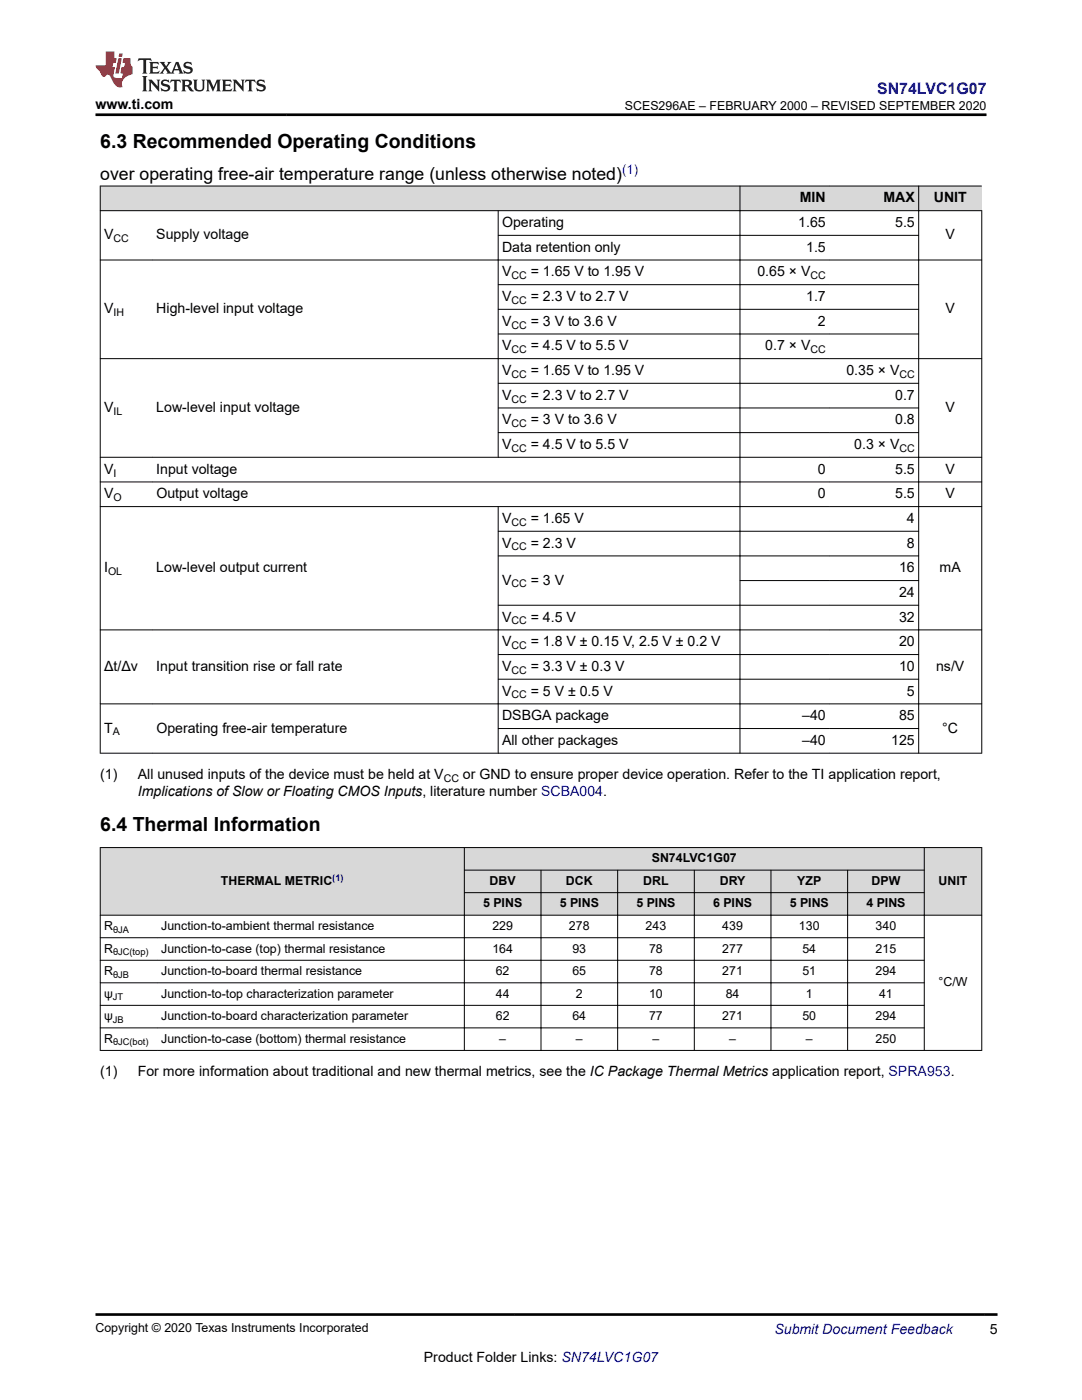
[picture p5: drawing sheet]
<svg xmlns="http://www.w3.org/2000/svg" width="216mm" height="279mm" viewBox="0 0 216 279" stroke-linecap="round" stroke-linejoin="round" font-family="sans-serif">
<defs><g id="words">
<g font-size="3.9">
<text x="20" y="29.5">6.3 Recommended Operating Conditions</text>
<text x="20" y="165.8">6.4 Thermal Information</text>
</g>
<text font-size="3.5" x="20" y="36">over operating free-air temperature range (unless otherwise noted)</text>
<text font-size="3.2" fill="#00f" x="175" y="18.7">SN74LVC1G07</text>
<g font-size="2.8">
<text x="19.1" y="21.8">www.ti.com</text>
<text x="159.6" y="40.4">MIN</text>
<text x="176.3" y="40.4">MAX</text>
<text x="186.3" y="40.4">UNIT</text>
<text x="20.8" y="47.8">V</text>
<text x="31.2" y="47.8">Supply voltage</text>
<text x="100.2" y="45.3">Operating</text>
<text x="159.3" y="45.3">1.65</text>
<text x="178.6" y="45.3">5.5</text>
<text x="188.7" y="47.8">V</text>
<text x="100.2" y="50.2">Data retention only</text>
<text x="160.9" y="50.2">1.5</text>
<text x="100.2" y="55.2">V</text>
<text x="105.9" y="55.2">= 1.65 V to 1.95 V</text>
<text x="151.1" y="55.2">0.65 × V</text>
<text x="20.8" y="62.5">V</text>
<text x="31.2" y="62.5">High-level input voltage</text>
<text x="100.2" y="65">V</text>
<text x="100.2" y="60.1">V</text>
<text x="105.9" y="65">= 3 V to 3.6 V</text>
<text x="105.9" y="60.1">= 2.3 V to 2.7 V</text>
<text x="160.9" y="60.1">1.7</text>
<text x="163.2" y="65">2</text>
<text x="188.7" y="62.5">V</text>
<text x="100.2" y="69.9">V</text>
<text x="105.9" y="69.9">= 4.5 V to 5.5 V</text>
<text x="152.7" y="69.9">0.7 × V</text>
<text x="100.2" y="74.8">V</text>
<text x="105.9" y="74.8">= 1.65 V to 1.95 V</text>
<text x="168.9" y="74.8">0.35 × V</text>
<text x="20.8" y="82.2">V</text>
<text x="31.2" y="82.2">Low-level input voltage</text>
<text x="100.2" y="79.8">V</text>
<text x="105.9" y="79.8">= 2.3 V to 2.7 V</text>
<text x="178.6" y="79.8">0.7</text>
<text x="188.7" y="82.2">V</text>
<text x="100.2" y="84.7">V</text>
<text x="100.2" y="89.6">V</text>
<text x="105.9" y="84.7">= 3 V to 3.6 V</text>
<text x="105.9" y="89.6">= 4.5 V to 5.5 V</text>
<text x="170.5" y="89.6">0.3 × V</text>
<text x="178.6" y="84.7">0.8</text>
<text x="20.8" y="94.5">V</text>
<text x="31.2" y="94.5">Input voltage</text>
<text x="163.2" y="94.5">0</text>
<text x="178.6" y="94.5">5.5</text>
<text x="188.7" y="94.5">V</text>
<text x="20.8" y="99.5">V</text>
<text x="31.2" y="99.5">Output voltage</text>
<text x="163.2" y="99.5">0</text>
<text x="178.6" y="99.5">5.5</text>
<text x="188.7" y="99.5">V</text>
<text x="100.2" y="104.4">V</text>
<text x="105.9" y="104.4">= 1.65 V</text>
<text x="181" y="104.4">4</text>
<text x="100.2" y="109.3">V</text>
<text x="105.9" y="109.3">= 2.3 V</text>
<text x="181" y="109.3">8</text>
<text x="20.8" y="114.2">I</text>
<text x="31.2" y="114.2">Low-level output current</text>
<text x="100.2" y="116.7">V</text>
<text x="105.9" y="116.7">= 3 V</text>
<text x="179.4" y="114.2">16</text>
<text x="179.4" y="119.1">24</text>
<text x="187.5" y="114.2">mA</text>
<text x="100.2" y="124.1">V</text>
<text x="105.9" y="124.1">= 4.5 V</text>
<text x="179.4" y="124.1">32</text>
<text x="100.2" y="129">V</text>
<text x="105.9" y="129">= 1.8 V ± 0.15 V, 2.5 V ± 0.2 V</text>
<text x="179.4" y="129">20</text>
<text x="20.8" y="133.9">Δt/Δv</text>
<text x="31.2" y="133.9">Input transition rise or fall rate</text>
<text x="100.2" y="133.9">V</text>
<text x="105.9" y="133.9">= 3.3 V ± 0.3 V</text>
<text x="179.4" y="133.9">10</text>
<text x="186.8" y="133.9">ns/V</text>
<text x="100.2" y="138.8">V</text>
<text x="100.2" y="143.7">DSBGA package</text>
<text x="105.9" y="138.8">= 5 V ± 0.5 V</text>
<text x="160.1" y="143.7">–40</text>
<text x="179.4" y="143.7">85</text>
<text x="181" y="138.8">5</text>
<text x="20.8" y="146.2">T</text>
<text x="31.2" y="146.2">Operating free-air temperature</text>
<text x="100.2" y="148.7">All other packages</text>
<text x="160.1" y="148.7">–40</text>
<text x="177.8" y="148.7">125</text>
<text x="188" y="146.2">°C</text>
<text x="20" y="155.5">(1)</text>
<text x="27.5" y="155.5">All unused inputs of the device must be held at V</text>
<text x="92.4" y="155.5">or GND to ensure proper device operation. Refer to the TI application report,</text>
<text x="27.5" y="158.9">Implications of Slow or Floating CMOS Inputs, literature number SCBA004.</text>
<text x="20" y="214.8">(1)</text>
<text x="27.5" y="214.8">For more information about traditional and new thermal metrics, see the IC Package Thermal Metrics application report, SPRA953.</text>
<text x="197.5" y="266.1">5</text>
<text x="84.6" y="271.7">Product Folder Links: SN74LVC1G07</text>
</g>
<text font-size="2.8" fill="#00f" x="154.5" y="266.2">Submit Document Feedback</text>
<text font-size="2.6" fill="#00f" x="124.1" y="34.8">(1)</text>
<g font-size="2.5">
<text x="124.7" y="21.9">SCES296AE – FEBRUARY 2000 – REVISED SEPTEMBER 2020</text>
<text x="130.1" y="172.1">SN74LVC1G07</text>
<text x="44.1" y="176.6">THERMAL METRIC</text>
<text x="97.7" y="176.6">DBV</text>
<text x="112.9" y="176.6">DCK</text>
<text x="128.4" y="176.6">DRL</text>
<text x="143.6" y="176.6">DRY</text>
<text x="159.1" y="176.6">YZP</text>
<text x="173.9" y="176.6">DPW</text>
<text x="187.3" y="176.6">UNIT</text>
<text x="20.8" y="185.6">R</text>
<text x="32.2" y="185.6">Junction-to-ambient thermal resistance</text>
<text x="96.4" y="181.1">5 PINS</text>
<text x="98.2" y="185.6">229</text>
<text x="111.7" y="181.1">5 PINS</text>
<text x="113.5" y="185.6">278</text>
<text x="127" y="181.1">5 PINS</text>
<text x="128.8" y="185.6">243</text>
<text x="142.3" y="181.1">6 PINS</text>
<text x="144.1" y="185.6">439</text>
<text x="157.6" y="181.1">5 PINS</text>
<text x="159.4" y="185.6">130</text>
<text x="172.9" y="181.1">4 PINS</text>
<text x="174.7" y="185.6">340</text>
<text x="20.8" y="190.1">R</text>
<text x="32.2" y="190.1">Junction-to-case (top) thermal resistance</text>
<text x="98.2" y="190.1">164</text>
<text x="114.2" y="190.1">93</text>
<text x="129.5" y="190.1">78</text>
<text x="144.1" y="190.1">277</text>
<text x="160.1" y="190.1">54</text>
<text x="174.7" y="190.1">215</text>
<text x="20.8" y="194.6">R</text>
<text x="32.2" y="194.6">Junction-to-board thermal resistance</text>
<text x="98.9" y="194.6">62</text>
<text x="114.2" y="194.6">65</text>
<text x="129.5" y="194.6">78</text>
<text x="144.1" y="194.6">271</text>
<text x="160.1" y="194.6">51</text>
<text x="174.7" y="194.6">294</text>
<text x="187.3" y="196.9">°C/W</text>
<text x="20.8" y="199.1">ψ</text>
<text x="20.8" y="203.6">ψ</text>
<text x="32.2" y="199.1">Junction-to-top characterization parameter</text>
<text x="32.2" y="203.6">Junction-to-board characterization parameter</text>
<text x="98.9" y="199.1">44</text>
<text x="98.9" y="203.6">62</text>
<text x="114.2" y="203.6">64</text>
<text x="114.9" y="199.1">2</text>
<text x="129.5" y="199.1">10</text>
<text x="129.5" y="203.6">77</text>
<text x="144.1" y="203.6">271</text>
<text x="144.8" y="199.1">84</text>
<text x="160.1" y="203.6">50</text>
<text x="160.8" y="199.1">1</text>
<text x="174.7" y="203.6">294</text>
<text x="175.4" y="199.1">41</text>
<text x="20.8" y="208.1">R</text>
<text x="32.2" y="208.1">Junction-to-case (bottom) thermal resistance</text>
<text x="99.6" y="208.1">–</text>
<text x="114.9" y="208.1">–</text>
<text x="130.2" y="208.1">–</text>
<text x="145.5" y="208.1">–</text>
<text x="160.8" y="208.1">–</text>
<text x="174.7" y="208.1">250</text>
<text x="19.1" y="265.9">Copyright © 2020 Texas Instruments Incorporated</text>
</g>
<g font-size="2.1">
<text x="22.6" y="48.3">CC</text>
<text x="102.1" y="55.7">CC</text>
<text x="161.7" y="55.7">CC</text>
<text x="22.6" y="63.1">IH</text>
<text x="102.1" y="65.6">CC</text>
<text x="102.1" y="60.6">CC</text>
<text x="102.1" y="70.5">CC</text>
<text x="161.7" y="70.5">CC</text>
<text x="102.1" y="75.4">CC</text>
<text x="179.5" y="75.4">CC</text>
<text x="22.6" y="82.8">IL</text>
<text x="102.1" y="80.3">CC</text>
<text x="102.1" y="85.3">CC</text>
<text x="22.7" y="95.1">I</text>
<text x="102.1" y="90.2">CC</text>
<text x="179.5" y="90.2">CC</text>
<text x="22.6" y="100">O</text>
<text x="102.1" y="104.9">CC</text>
<text x="102.1" y="109.9">CC</text>
<text x="21.6" y="114.8">OL</text>
<text x="102.1" y="117.2">CC</text>
<text x="102.1" y="124.6">CC</text>
<text x="102.1" y="129.5">CC</text>
<text x="102.1" y="134.5">CC</text>
<text x="102.1" y="139.4">CC</text>
<text x="22.5" y="146.8">A</text>
<text x="88.5" y="156">CC</text>
</g>
<text font-size="1.9" fill="#00f" x="66.3" y="175.8">(1)</text>
<g font-size="1.9">
<text x="22.6" y="186.1">θJA</text>
<text x="22.6" y="190.6">θJC(top)</text>
<text x="22.6" y="195.1">θJB</text>
<text x="22.5" y="199.6">JT</text>
<text x="22.5" y="204.1">JB</text>
<text x="22.6" y="208.6">θJC(bot)</text>
</g>
</g></defs>
<g fill="#d8d8d8">
<path d="M20 37.1h175.9v4.9h-175.9z" fill-rule="evenodd"/>
<path d="M20.1 37.2h127.5v4.8h-127.5z" fill-rule="evenodd"/>
<path d="M147.7 37.2h17.8v4.8h-17.8z" fill-rule="evenodd"/>
<path d="M165.5 37.2h17.8v4.8h-17.8z" fill-rule="evenodd"/>
<path d="M183.4 37.2h12.5v4.8h-12.5z" fill-rule="evenodd"/>
</g>
<g fill="none" stroke="#000" stroke-width=".2">
<path d="M19.9 37.1h176M20 37.1v113.3M147.7 37.1v113.3M183.3 37.1v113.3M19.9 42h176.1M19.9 51.9h176.1M99.3 47h84.1M99.3 56.8h84.1M99.4 42v49.3M195.9 42v108.4M19.9 71.6h176.1M99.3 61.7h84.1"/>
<path d="M99.3 66.7h84.1M99.3 76.5h84.1M19.9 91.3h176.1M19.9 96.2h176.1M99.3 81.4h84.1M99.3 86.3h84.1M19.9 101.1h176.1M99.3 106h84.1M99.3 110.9h84.1M99.4 101v49.4M147.6 115.9h35.8M19.9 125.7h176.1"/>
<path d="M99.3 130.6h84.1M99.3 135.6h84.1M183.4 120.8h-84.1M19.9 140.5h176.1M19.9 150.3h176.1M99.3 145.4h84.1"/>
</g>
<g fill="#d8d8d8">
<path d="M20 169.2h175.9v4.5h-175.9z" fill-rule="evenodd"/>
<path d="M20 173.7h175.9v4.4h-175.9z" fill-rule="evenodd"/>
<path d="M20 178.1h175.9v4.5h-175.9z" fill-rule="evenodd"/>
<path d="M20.1 169.2h72.5v13.4h-72.5z" fill-rule="evenodd"/>
<path d="M92.7 169.2h91.7v4.4h-91.7z" fill-rule="evenodd"/>
<path d="M184.5 169.2h11.3v13.4h-11.3z" fill-rule="evenodd"/>
<path d="M92.7 173.7h15.2v4.4h-15.2z" fill-rule="evenodd"/>
<path d="M108 173.7h15.2v4.4h-15.2z" fill-rule="evenodd"/>
<path d="M123.3 173.7h15.2v4.4h-15.2z" fill-rule="evenodd"/>
<path d="M138.6 173.7h15.2v4.4h-15.2z" fill-rule="evenodd"/>
<path d="M153.9 173.7h15.2v4.4h-15.2z" fill-rule="evenodd"/>
<path d="M169.2 173.7h15.2v4.4h-15.2z" fill-rule="evenodd"/>
<path d="M92.7 178.2h15.2v4.4h-15.2z" fill-rule="evenodd"/>
<path d="M108 178.2h15.2v4.4h-15.2z" fill-rule="evenodd"/>
<path d="M123.3 178.2h15.2v4.4h-15.2z" fill-rule="evenodd"/>
<path d="M138.6 178.2h15.2v4.4h-15.2z" fill-rule="evenodd"/>
<path d="M153.9 178.2h15.2v4.4h-15.2z" fill-rule="evenodd"/>
<path d="M169.2 178.2h15.2v4.4h-15.2z" fill-rule="evenodd"/>
</g>
<g fill="none" stroke="#000" stroke-width=".2">
<path d="M19.9 169.2h176.1M20 169.1v40.6M92.6 173.7h91.9M92.6 178.1h91.9M92.7 169.1v40.6M108 173.6v36.1M123.2 173.6v36.1M138.5 173.6v36.1M153.8 173.6v36.1M169.1 173.6v36.1M184.4 169.1v40.6M195.9 169.1v40.6"/>
<path d="M19.9 182.6h176.1M19.9 187.1h164.6M19.9 191.6h164.6M19.9 196.1h164.6M19.9 200.6h164.6M19.9 205.1h164.6M196 209.6h-176.1"/>
</g>
<path d="M27.7 11.6l-.2 .6 .5-.2h.6v.1v2.2l-.2 .4h1l-.2-.4v-2.2v-.1h.5l.5 .2-.1-.6zM29.8 12.4l.2 .3v1.6l-.2 .4h1.9l.1-.6a1.08 1.08 0 0 1-1.3 .2v-.7h.6l.4 .2v-.7l-.4 .2h-.6v-.5l.2-.2a1 1 0 0 1 1 .3l-.1-.5zM31.8 12.4l1 1.1-1 1.2h.9l-.2-.2 .4-.8 .5 .8-.2 .2h1.6l-.2-.2 .1-.5h1l.1 .5-.1 .2h.9l-.2-.4-.8-1.9h-.5l-1 2.1-.8-1.1 .9-1h-.8l.2 .2-.5 .6-.3-.6 .1-.2zM35.2 12.8l.4 1h-.8zM36.8 12.5a.65 .65 0 0 0-.2 .7 .65 .65 0 0 0 .6 .5l.7 .1 .1 .3a.79 .79 0 0 1-.7 .4 .79 .79 0 0 1-.7-.5l.1 .7 .2-.1a.93 .93 0 0 0 1.1 0 .93 .93 0 0 0 .4-.9 1.46 1.46 0 0 0-1.2-.6l-.1-.3a1.09 1.09 0 0 1 1.2 .2l-.2-.6-.1 .1-.6-.2zM28.4 15.2l.2 .4v2.2l-.2 .4h1l-.2-.4v-2.2l.2-.4zM29.6 15.9l.2 .4v1.5l-.2 .4h.8l-.3-.4v-1.3l1.7 1.8v-2l.2-.4h-.8l.2 .2 .1 1.1-1.2-1.3zM32.3 16a.65 .65 0 0 0-.2 .8 .65 .65 0 0 0 .7 .4l.6 .2 .1 .2a.79 .79 0 0 1-.7 .4 .79 .79 0 0 1-.7-.5l.1 .7 .2-.1a.93 .93 0 0 0 1.1 .1 .93 .93 0 0 0 .4-1 1.46 1.46 0 0 0-1.2-.5l-.1-.4a1.09 1.09 0 0 1 1.2 .2l-.2-.6-.1 .1-.6-.1zM34.1 15.9l-.1 .6a.63 .63 0 0 1 .7-.3l.1 1.6-.3 .4h1l-.2-.4v-1.6a.66 .66 0 0 1 .8 .3l-.1-.6zM36.2 15.9l.2 .4v1.5l-.2 .4h.9l-.2-.2v-.7h.5l.1 .2a.79 .79 0 0 0 1.2 .6l-1-.9a.61 .61 0 0 0 .6-.6 .61 .61 0 0 0-.5-.7zM36.9 16.2h.2a.47 .47 0 0 1 .5 .1 .47 .47 0 0 1 .1 .5l-.2 .1-.6 .1zM38.5 15.9l.2 .2a2.27 2.27 0 0 0 .4 2 1.04 1.04 0 0 0 1.7-.7v-1.3l.2-.2h-.8l.2 .4v1.1a.6 .6 0 0 1-.6 .6 .6 .6 0 0 1-.6-.6v-1.1l.3-.4zM41.1 15.9l.2 .4v1.5l-.2 .4h.7l-.2-.4v-1.4l.9 1.9 .8-1.9v1.4l-.2 .4h1l-.3-.4v-1.5l.3-.4h-.8l-.7 1.5-.7-1.5zM44.3 15.9l.2 .4v1.5l-.2 .4h1.9l.1-.6a1.09 1.09 0 0 1-1.3 .2v-.7h.6l.4 .2v-.6l-.4 .2h-.6v-.6l.2-.1a1.01 1.01 0 0 1 1 .3l-.1-.6zM46.4 15.9l.3 .4v1.5l-.3 .4h.8l-.2-.4v-1.3l1.6 1.8v-2l.2-.4h-.7l.2 .2v1.1l-1.2-1.3zM49 15.9l-.1 .6a.63 .63 0 0 1 .8-.3v1.6l-.3 .4h1l-.2-.4v-1.6a.66 .66 0 0 1 .8 .3l-.1-.6zM51.4 16a.65 .65 0 0 0-.2 .8 .65 .65 0 0 0 .6 .4l.6 .2 .2 .2a.79 .79 0 0 1-.8 .4 .79 .79 0 0 1-.6-.5l.1 .7 .2-.1a.93 .93 0 0 0 1 .1 .93 .93 0 0 0 .5-1 1.46 1.46 0 0 0-1.3-.5l-.1-.4a1.09 1.09 0 0 1 1.3 .2l-.2-.6-.2 .1-.5-.1z" fill="#231f20"/>
<path d="M21.1 10.3v2.7h-2v.4l.9 1a.95 .95 0 0 0 .9 .9 .59 .59 0 0 1 .6-.4 .59 .59 0 0 1 .5 .3l.4 .8a1.59 1.59 0 0 0 2.1 1.4 1.61 1.61 0 0 1 1-2.3l1-.3-.1-1.5a1.59 1.59 0 0 1-.4-1.7h-1.4l-.2 .9h.5l-.1 .9h-.5l-.2 .9v.3l.4 .1-.2 .9h-.6a.73 .73 0 0 1-1.1-.7l.3-1.5h-.5l.2-.9h.5l.2-.9h-.5v-1.3zM23.6 11.6l-.6 3.1h.7l.6-3.1zM23.8 10.7l-.1 .6h.7l.1-.6z" fill="#ed1c24"/>
<path d="M19.1 22.9h177.8M19.1 262.3h180" fill="none" stroke="#000" stroke-width=".53"/>
<use href="#words"/>
</svg>
